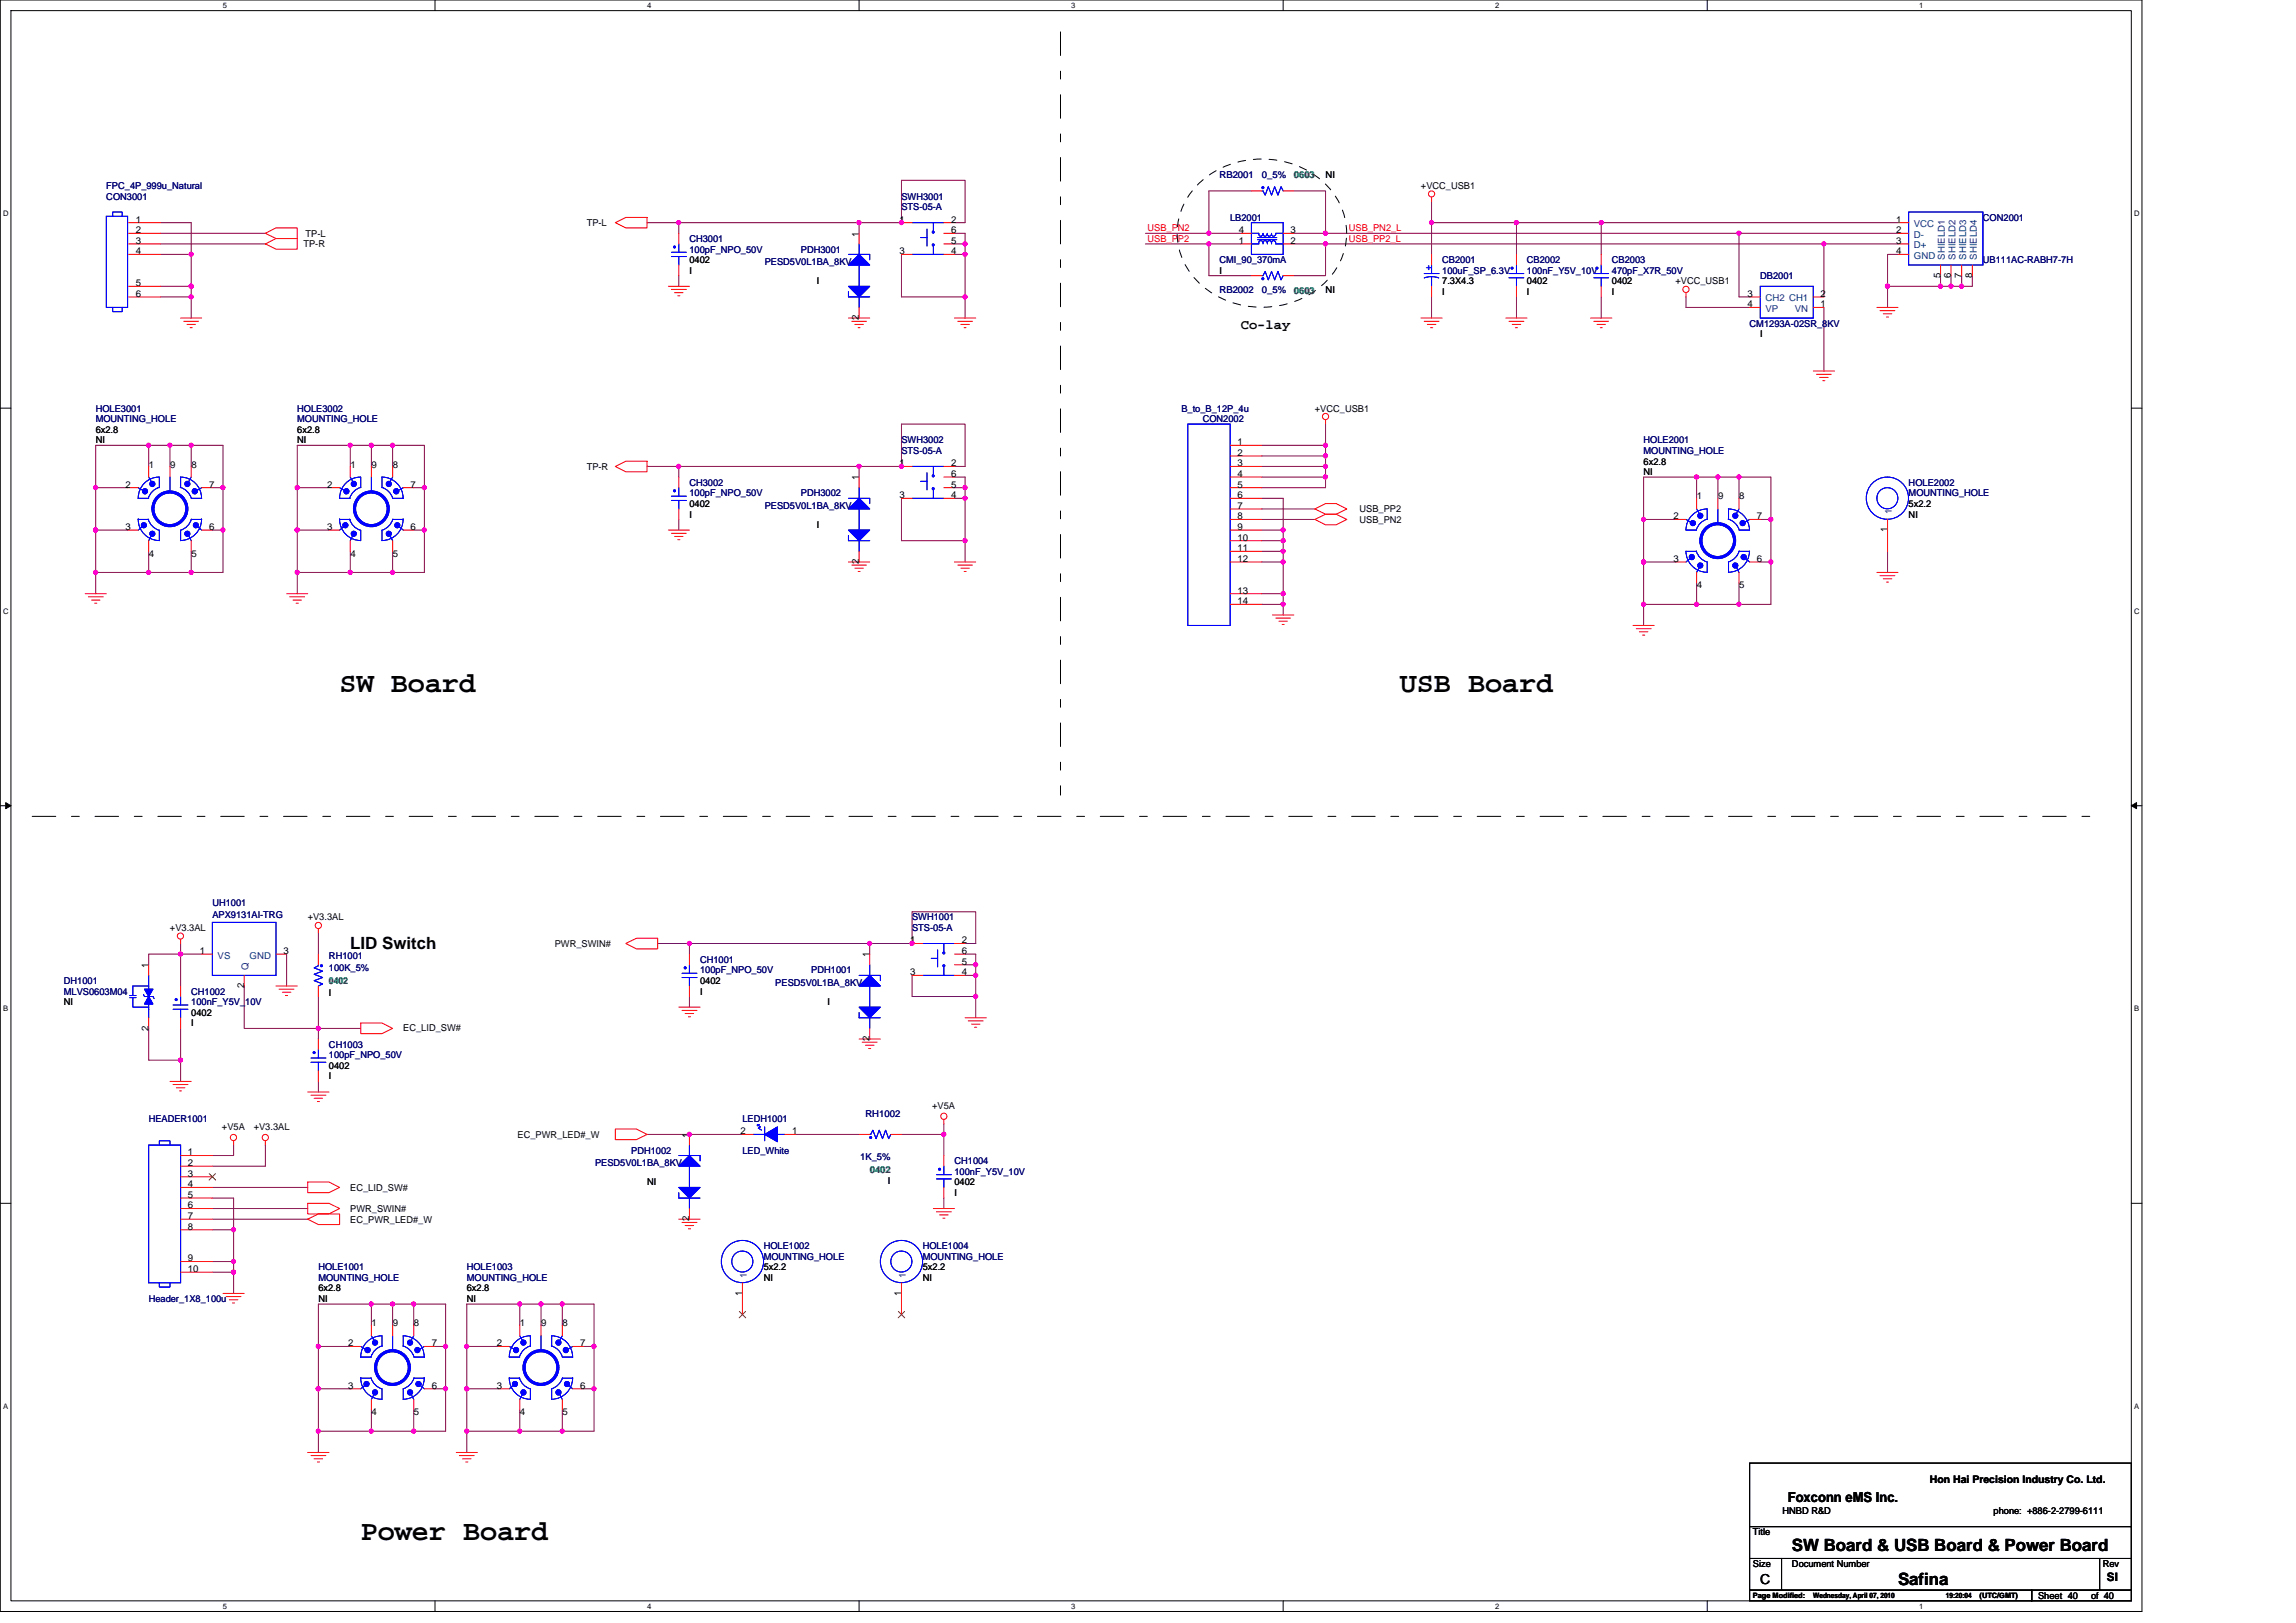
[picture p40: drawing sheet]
<svg xmlns="http://www.w3.org/2000/svg" width="297mm" height="210mm" viewBox="0 0 297 210" stroke-linecap="round" stroke-linejoin="round" font-family="sans-serif">
<defs><g id="words">
<g font-size="3.7">
<text x="43.9" y="89.5">SW Board</text>
<text x="181.1" y="89.5">USB Board</text>
<text x="46.7" y="199.2">Power Board</text>
</g>
<g font-size="2.2">
<text x="45.3" y="122.7">LID Switch</text>
<text x="231.8" y="200.6">SW Board &amp; USB Board &amp; Power Board</text>
<text x="245.6" y="205">Safina</text>
</g>
<g font-size="1.8">
<text x="160.5" y="42.6">Co-lay</text>
<text x="231.3" y="194.4">Foxconn eMS Inc.</text>
<text x="227.7" y="205">C</text>
</g>
<text font-size="1.5" x="272.6" y="204.5">SI</text>
<text font-size="1.4" x="249.7" y="191.9">Hon Hai Precision Industry Co. Ltd.</text>
<g font-size="1.2" fill="#000080">
<text x="157.8" y="23.1">RB2001</text>
<text x="163.3" y="23.1">0_5%</text>
<text x="13.8" y="25.8">CON3001</text>
<text x="13.8" y="24.4">FPC_4P_999u_Natural</text>
<text x="116.6" y="25.8">SWH3001</text>
<text x="116.6" y="27.2">STS-05-A</text>
<text x="159.1" y="28.6">LB2001</text>
<text x="256.5" y="28.6">CON2001</text>
<text x="89.2" y="31.3">CH3001</text>
<text x="89.2" y="32.7">100pF_NPO_50V</text>
<text x="98.9" y="34.3">PESD5V0L1BA_8KV</text>
<text x="103.6" y="32.7">PDH3001</text>
<text x="157.8" y="34">CMI_90_370mA</text>
<text x="186.6" y="34">CB2001</text>
<text x="186.6" y="35.4">100uF_SP_6.3V</text>
<text x="197.5" y="34">CB2002</text>
<text x="197.5" y="35.4">100nF_Y5V_10V</text>
<text x="208.5" y="34">CB2003</text>
<text x="208.5" y="35.4">470pF_X7R_50V</text>
<text x="256.5" y="34">UB111AC-RABH7-7H</text>
<text x="157.8" y="37.9">RB2002</text>
<text x="163.3" y="37.9">0_5%</text>
<text x="227.7" y="36.1">DB2001</text>
<text x="226.4" y="42.3">CM1293A-02SR_8KV</text>
<text x="12.4" y="53.3">HOLE3001</text>
<text x="38.5" y="53.3">HOLE3002</text>
<text x="152.8" y="53.3">B_to_B_12P_4u</text>
<text x="12.4" y="54.6">MOUNTING_HOLE</text>
<text x="38.5" y="54.6">MOUNTING_HOLE</text>
<text x="116.6" y="57.4">SWH3002</text>
<text x="116.6" y="58.7">STS-05-A</text>
<text x="155.6" y="54.6">CON2002</text>
<text x="212.6" y="57.4">HOLE2001</text>
<text x="212.6" y="58.7">MOUNTING_HOLE</text>
<text x="89.2" y="62.8">CH3002</text>
<text x="89.2" y="64.2">100pF_NPO_50V</text>
<text x="98.9" y="65.9">PESD5V0L1BA_8KV</text>
<text x="103.6" y="64.2">PDH3002</text>
<text x="246.9" y="62.8">HOLE2002</text>
<text x="246.9" y="64.2">MOUNTING_HOLE</text>
<text x="27.5" y="117.2">UH1001</text>
<text x="27.5" y="118.8">APX9131AI-TRG</text>
<text x="118" y="119.1">SWH1001</text>
<text x="42.6" y="124">RH1001</text>
<text x="42.6" y="125.7">100K_5%</text>
<text x="90.6" y="124.6">CH1001</text>
<text x="90.6" y="125.9">100pF_NPO_50V</text>
<text x="105" y="125.9">PDH1001</text>
<text x="118" y="120.5">STS-05-A</text>
<text x="8.3" y="127.3">DH1001</text>
<text x="8.3" y="128.7">MLVS0603M04</text>
<text x="24.7" y="128.7">CH1002</text>
<text x="24.7" y="130">100nF_Y5V_10V</text>
<text x="100.3" y="127.6">PESD5V0L1BA_8KV</text>
<text x="42.6" y="135.6">CH1003</text>
<text x="42.6" y="136.9">100pF_NPO_50V</text>
<text x="19.2" y="145.1">HEADER1001</text>
<text x="81.7" y="149.3">PDH1002</text>
<text x="96.1" y="145.1">LEDH1001</text>
<text x="96.1" y="149.3">LED_White</text>
<text x="112" y="144.5">RH1002</text>
<text x="77" y="150.9">PESD5V0L1BA_8KV</text>
<text x="111.3" y="150.1">1K_5%</text>
<text x="123.5" y="150.6">CH1004</text>
<text x="123.5" y="152">100nF_Y5V_10V</text>
<text x="98.8" y="161.6">HOLE1002</text>
<text x="119.4" y="161.6">HOLE1004</text>
<text x="41.2" y="164.3">HOLE1001</text>
<text x="41.2" y="165.7">MOUNTING_HOLE</text>
<text x="60.4" y="164.3">HOLE1003</text>
<text x="60.4" y="165.7">MOUNTING_HOLE</text>
<text x="98.8" y="163">MOUNTING_HOLE</text>
<text x="119.4" y="163">MOUNTING_HOLE</text>
<text x="19.2" y="168.5">Header_1X8_100u</text>
</g>
<g font-size="1.2" fill="#008040">
<text x="167.4" y="23.1">0603</text>
<text x="167.4" y="38">0603</text>
<text x="42.6" y="127.3">0402</text>
<text x="112.5" y="151.7">0402</text>
</g>
<g font-size="1.2">
<text x="171.5" y="23.1">NI</text>
<text x="17.6" y="28.8">1</text>
<text x="75.9" y="29.3">TP-L</text>
<text x="116.4" y="28.8">1</text>
<text x="123.1" y="28.8">2</text>
<text x="183.8" y="24.4">+VCC_USB1</text>
<text x="245.3" y="28.8">1</text>
<text x="17.6" y="30.2">2</text>
<text x="17.6" y="31.5">3</text>
<text x="17.6" y="32.9">4</text>
<text x="39.3" y="32">TP-R</text>
<text x="39.5" y="30.6">TP-L</text>
<text x="89.2" y="34">0402</text>
<text x="89.2" y="35.4">I</text>
<text x="111.1" y="30.6" transform="rotate(-90 111.1 30.6)">1</text>
<text x="116.4" y="32.9">3</text>
<text x="123.1" y="32.9">4</text>
<text x="123.1" y="31.5">5</text>
<text x="123.1" y="30.2">6</text>
<text x="157.8" y="35.4">I</text>
<text x="160.3" y="31.5">1</text>
<text x="160.3" y="30.2">4</text>
<text x="167" y="30.2">3</text>
<text x="167" y="31.5">2</text>
<text x="245.3" y="30.2">2</text>
<text x="245.3" y="31.5">3</text>
<text x="245.3" y="32.9">4</text>
<text x="251" y="35.9" transform="rotate(-90 251 35.9)">5</text>
<text x="252.4" y="35.9" transform="rotate(-90 252.4 35.9)">6</text>
<text x="253.8" y="35.9" transform="rotate(-90 253.8 35.9)">7</text>
<text x="255.1" y="35.9" transform="rotate(-90 255.1 35.9)">8</text>
<text x="17.6" y="37">5</text>
<text x="17.6" y="38.4">6</text>
<text x="105.7" y="36.8">I</text>
<text x="111.1" y="41.4" transform="rotate(-90 111.1 41.4)">2</text>
<text x="171.5" y="37.9">NI</text>
<text x="186.6" y="36.8">7.3X4.3</text>
<text x="186.6" y="38.2">I</text>
<text x="197.5" y="36.8">0402</text>
<text x="197.5" y="38.2">I</text>
<text x="208.5" y="36.8">0402</text>
<text x="208.5" y="38.2">I</text>
<text x="216.8" y="36.8">+VCC_USB1</text>
<text x="226.1" y="38.4">3</text>
<text x="226.1" y="39.8">4</text>
<text x="235.5" y="39.8">1</text>
<text x="235.5" y="38.4">2</text>
<text x="227.7" y="43.6">I</text>
<text x="170.1" y="53.3">+VCC_USB1</text>
<text x="12.4" y="56">6x2.8</text>
<text x="12.4" y="57.4">NI</text>
<text x="38.5" y="56">6x2.8</text>
<text x="38.5" y="57.4">NI</text>
<text x="160.1" y="57.6">1</text>
<text x="160.1" y="59">2</text>
<text x="16.3" y="63.1">2</text>
<text x="19.3" y="60.5">1</text>
<text x="22" y="60.5">9</text>
<text x="24.8" y="60.5">8</text>
<text x="27" y="63.1">7</text>
<text x="42.3" y="63.1">2</text>
<text x="45.3" y="60.5">1</text>
<text x="48.1" y="60.5">9</text>
<text x="50.8" y="60.5">8</text>
<text x="53.1" y="63.1">7</text>
<text x="75.9" y="60.8">TP-R</text>
<text x="89.2" y="65.6">0402</text>
<text x="111.1" y="62.1" transform="rotate(-90 111.1 62.1)">1</text>
<text x="116.4" y="60.3">1</text>
<text x="116.4" y="64.5">3</text>
<text x="123.1" y="60.3">2</text>
<text x="123.1" y="64.5">4</text>
<text x="123.1" y="63.1">5</text>
<text x="123.1" y="61.7">6</text>
<text x="160.1" y="60.3">3</text>
<text x="160.1" y="61.7">4</text>
<text x="160.1" y="63.1">5</text>
<text x="160.1" y="64.5">6</text>
<text x="160.1" y="65.8">7</text>
<text x="212.6" y="60.1">6x2.8</text>
<text x="212.6" y="61.5">NI</text>
<text x="219.5" y="64.6">1</text>
<text x="222.3" y="64.6">9</text>
<text x="225" y="64.6">8</text>
<text x="246.9" y="65.6">5x2.2</text>
<text x="16.3" y="68.6">3</text>
<text x="27" y="68.6">6</text>
<text x="42.3" y="68.6">3</text>
<text x="53.1" y="68.6">6</text>
<text x="89.2" y="67">I</text>
<text x="105.7" y="68.3">I</text>
<text x="160.1" y="67.2">8</text>
<text x="160.1" y="68.6">9</text>
<text x="160.1" y="69.9">10</text>
<text x="160.1" y="71.3">11</text>
<text x="175.9" y="67.6">USB_PN2</text>
<text x="175.9" y="66.3">USB_PP2</text>
<text x="216.5" y="67.2">2</text>
<text x="227.3" y="67.2">7</text>
<text x="244.2" y="68.9" transform="rotate(-90 244.2 68.9)">1</text>
<text x="246.9" y="67">NI</text>
<text x="19.3" y="72">4</text>
<text x="24.8" y="72">5</text>
<text x="45.3" y="72">4</text>
<text x="50.8" y="72">5</text>
<text x="111.1" y="73" transform="rotate(-90 111.1 73)">2</text>
<text x="160.1" y="72.7">12</text>
<text x="160.1" y="76.8">13</text>
<text x="216.5" y="72.7">3</text>
<text x="219.5" y="76.1">4</text>
<text x="225" y="76.1">5</text>
<text x="227.3" y="72.7">6</text>
<text x="160.1" y="78.2">14</text>
<text x="39.8" y="119.1">+V3.3AL</text>
<text x="19.2" y="125.2" transform="rotate(-90 19.2 125.2)">1</text>
<text x="22" y="120.5">+V3.3AL</text>
<text x="25.8" y="123.4">1</text>
<text x="36.7" y="123.4">3</text>
<text x="71.8" y="122.5">PWR_SWIN#</text>
<text x="112.5" y="123.9" transform="rotate(-90 112.5 123.9)">1</text>
<text x="117.7" y="122">1</text>
<text x="124.4" y="122">2</text>
<text x="124.4" y="124.8">5</text>
<text x="124.4" y="123.4">6</text>
<text x="8.3" y="130">NI</text>
<text x="24.7" y="131.4">0402</text>
<text x="31.6" y="127.8" transform="rotate(-90 31.6 127.8)">2</text>
<text x="42.6" y="128.8">I</text>
<text x="90.6" y="127.3">0402</text>
<text x="90.6" y="128.7">I</text>
<text x="107" y="130">I</text>
<text x="117.7" y="126.2">3</text>
<text x="124.4" y="126.2">4</text>
<text x="19.2" y="133.3" transform="rotate(-90 19.2 133.3)">2</text>
<text x="24.7" y="132.8">I</text>
<text x="52.2" y="133.3">EC_LID_SW#</text>
<text x="112.5" y="134.7" transform="rotate(-90 112.5 134.7)">2</text>
<text x="42.6" y="138.3">0402</text>
<text x="42.6" y="139.7">I</text>
<text x="120.6" y="143.5">+V5A</text>
<text x="24.3" y="149.5">1</text>
<text x="28.7" y="146.2">+V5A</text>
<text x="32.8" y="146.2">+V3.3AL</text>
<text x="67" y="147.2">EC_PWR_LED#_W</text>
<text x="89.2" y="147.2" transform="rotate(-90 89.2 147.2)">1</text>
<text x="95.8" y="146.7">2</text>
<text x="102.5" y="146.7">1</text>
<text x="24.3" y="150.9">2</text>
<text x="24.3" y="152.2">3</text>
<text x="24.3" y="153.6">4</text>
<text x="24.3" y="155">5</text>
<text x="45.3" y="154.1">EC_LID_SW#</text>
<text x="83.7" y="153.4">NI</text>
<text x="114.8" y="153.2">I</text>
<text x="123.5" y="153.4">0402</text>
<text x="123.5" y="154.7">I</text>
<text x="24.3" y="156.3">6</text>
<text x="24.3" y="157.7">7</text>
<text x="24.3" y="159.1">8</text>
<text x="45.3" y="156.8">PWR_SWIN#</text>
<text x="45.3" y="158.2">EC_PWR_LED#_W</text>
<text x="89.2" y="158" transform="rotate(-90 89.2 158)">2</text>
<text x="24.3" y="163.2">9</text>
<text x="24.3" y="164.6">10</text>
<text x="41.2" y="167.1">6x2.8</text>
<text x="60.4" y="167.1">6x2.8</text>
<text x="96" y="167.6" transform="rotate(-90 96 167.6)">1</text>
<text x="98.8" y="165.7">NI</text>
<text x="98.8" y="164.3">5x2.2</text>
<text x="116.6" y="167.6" transform="rotate(-90 116.6 167.6)">1</text>
<text x="119.4" y="165.7">NI</text>
<text x="119.4" y="164.3">5x2.2</text>
<text x="41.2" y="168.5">NI</text>
<text x="48.1" y="171.6">1</text>
<text x="50.8" y="171.6">9</text>
<text x="53.5" y="171.6">8</text>
<text x="60.4" y="168.5">NI</text>
<text x="67.3" y="171.6">1</text>
<text x="70" y="171.6">9</text>
<text x="72.8" y="171.6">8</text>
<text x="45" y="174.2">2</text>
<text x="45" y="179.7">3</text>
<text x="55.9" y="179.7">6</text>
<text x="55.9" y="174.2">7</text>
<text x="64.3" y="174.2">2</text>
<text x="64.3" y="179.7">3</text>
<text x="75.1" y="179.7">6</text>
<text x="75.1" y="174.2">7</text>
<text x="48.1" y="183.1">4</text>
<text x="53.5" y="183.1">5</text>
<text x="67.3" y="183.1">4</text>
<text x="72.8" y="183.1">5</text>
<text x="230.6" y="195.9">HNBD R&amp;D</text>
<text x="257.9" y="195.9">phone: +886-2-2799-6111</text>
<text x="226.8" y="198.6">Title</text>
<text x="226.8" y="202.8">Size</text>
<text x="231.8" y="202.8">Document Number</text>
<text x="272" y="202.8">Rev</text>
<text x="263.7" y="206.9">Sheet 40</text>
<text x="270.5" y="206.9">of 40</text>
</g>
<g font-size="1.2" fill="#f00">
<text x="148.5" y="29.9">USB_PN2</text>
<text x="174.5" y="29.9">USB_PN2_L</text>
<text x="148.5" y="31.3">USB_PP2</text>
<text x="174.5" y="31.3">USB_PP2_L</text>
</g>
<g font-size="1.2" fill="#004080">
<text x="247.6" y="29.4">VCC</text>
<text x="247.6" y="30.8">D-</text>
<text x="247.6" y="32.1">D+</text>
<text x="247.6" y="33.5">GND</text>
<text x="251.6" y="33.6" transform="rotate(-90 251.6 33.6)">SHIELD1</text>
<text x="253" y="33.6" transform="rotate(-90 253 33.6)">SHIELD2</text>
<text x="254.4" y="33.6" transform="rotate(-90 254.4 33.6)">SHIELD3</text>
<text x="255.7" y="33.6" transform="rotate(-90 255.7 33.6)">SHIELD4</text>
<text x="228.4" y="39">CH2 CH1</text>
<text x="228.4" y="40.3">VP</text>
<text x="232.2" y="40.3">VN</text>
<text x="244.8" y="66.5" transform="rotate(-90 244.8 66.5)">1</text>
<text x="28.1" y="124">VS</text>
<text x="32.2" y="125.5" transform="rotate(-90 32.2 125.5)">Q</text>
<text x="32.3" y="124">GND</text>
<text x="96.6" y="165.3" transform="rotate(-90 96.6 165.3)">1</text>
<text x="117.2" y="165.3" transform="rotate(-90 117.2 165.3)">1</text>
</g>
<text font-size="1.2" fill="#00f" x="184.5" y="34.3" transform="rotate(90 184.5 34.3)">+</text>
<g font-size="1">
<text x="28.8" y="1">5</text>
<text x="83.7" y="1">4</text>
<text x="138.6" y="1">3</text>
<text x="193.4" y="1">2</text>
<text x="248.3" y="1">1</text>
<text x=".4" y="28">D</text>
<text x="276.1" y="28">D</text>
<text x=".4" y="79.4">C</text>
<text x="276.1" y="79.4">C</text>
<text x=".4" y="130.9">B</text>
<text x="276.1" y="130.9">B</text>
<text x=".4" y="182.3">A</text>
<text x="276.1" y="182.3">A</text>
<text x="28.8" y="208.2">5</text>
<text x="83.7" y="208.2">4</text>
<text x="138.6" y="208.2">3</text>
<text x="193.4" y="208.2">2</text>
<text x="226.8" y="206.8">Page Modified:</text>
<text x="234.6" y="206.8">Wednesday, April 07, 2010</text>
<text x="248.3" y="208.2">1</text>
<text x="251.7" y="206.8">19:20:04</text>
<text x="256.1" y="206.8">(UTC/GMT)</text>
</g>
</g></defs>
<path d="M0 0h277.1v208.5h-277.1zM1.4 1.4h274.3v205.7h-274.3z" fill="none" stroke="#000" stroke-width=".13"/>
<g fill="#fff">
<path d="M28.8 .1h.6v1.1h-.6z"/>
<path d="M28.8 207.3h.6v1.1h-.6z"/>
</g>
<path d="M56.3 0v1.4M56.3 207.1v1.4" fill="none" stroke="#000" stroke-width=".13"/>
<g fill="#fff">
<path d="M83.7 .1h.6v1.1h-.6z"/>
<path d="M83.7 207.3h.6v1.1h-.6z"/>
</g>
<path d="M111.1 0v1.4M111.1 207.1v1.4" fill="none" stroke="#000" stroke-width=".13"/>
<g fill="#fff">
<path d="M138.6 .1h.5v1.1h-.5z"/>
<path d="M138.6 207.3h.5v1.1h-.5z"/>
</g>
<path d="M166 0v1.4M166 207.1v1.4" fill="none" stroke="#000" stroke-width=".13"/>
<g fill="#fff">
<path d="M193.4 .1h.6v1.1h-.6z"/>
<path d="M193.4 207.3h.6v1.1h-.6z"/>
</g>
<path d="M220.9 0v1.4M220.9 207.1v1.4" fill="none" stroke="#000" stroke-width=".13"/>
<g fill="#fff">
<path d="M248.3 .1h.6v1.1h-.6z"/>
<path d="M248.3 207.3h.6v1.1h-.6z"/>
<path d="M.4 27.1h.7v1.1h-.7z"/>
<path d="M276.1 27.1h.7v1.1h-.7z"/>
<path d="M.4 78.5h.7v1.1h-.7z"/>
<path d="M276.1 78.5h.7v1.1h-.7z"/>
</g>
<path d="M0 52.8h1.4M275.7 52.8h1.4" fill="none" stroke="#000" stroke-width=".13"/>
<g fill="#fff">
<path d="M.4 130h.7v1.1h-.7z"/>
<path d="M276.1 130h.7v1.1h-.7z"/>
</g>
<path d="M0 104.2h1.4M275.7 104.2h1.4" fill="none" stroke="#000" stroke-width=".13"/>
<path d="M.7 103.8l.7 .4-.7 .4zM275.7 104.2l.7-.4v.8z" fill="#000" stroke="#000" stroke-width=".13"/>
<g fill="#fff">
<path d="M.4 181.4h.7v1.1h-.7z"/>
<path d="M276.1 181.4h.7v1.1h-.7z"/>
</g>
<path d="M0 155.7h1.4M275.7 155.7h1.4M226.4 189.3h49.3v8.2h-49.3zM226.4 197.5h49.3v4.1h-49.3zM226.4 201.6h4.1v4.1h-4.1zM226.4 205.7h36.4v1.4h-36.4zM230.5 201.6h41.1v4.1h-41.1zM262.8 205.7h12.9v1.4h-12.9zM271.6 201.6h4.1v4.1h-4.1z" fill="none" stroke="#000" stroke-width=".13"/>
<g fill="none" stroke="#800040" stroke-width=".13">
<path d="M20.8 28.8h3.9v4.1M20.8 32.9h3.9M20.8 37h3.9M20.8 30.2h13.5M20.8 31.6h13.5M20.8 38.4h3.9M24.7 37v1.4M24.7 32.9v4.1M24.7 38.4v2.7M83.7 28.8h4.1M87.8 28.8h23.3M87.8 35.7v1.3"/>
<path d="M87.8 28.8v1.4M111.1 28.8v1.4M111.1 28.8h5.5v-5.5h8.3v5.5h-1.4M116.6 32.9v5.5h8.3M123.5 30.2h1.4v1.4M123.5 32.9h1.4M123.5 31.6h1.4M124.9 31.6v1.3M124.9 38.4v2.7M124.9 32.9v5.5M148.2 30.2h8.2M148.2 31.6h8.2"/>
<path d="M156.4 30.2h4.1M156.4 31.6v4.1h5.5M156.4 31.6h4.1M161.9 24.7h-5.5v5.5M167.4 24.7h4.1v5.5M167.4 30.2h4.1M167.4 31.6h4.1M171.5 30.2h53.5M171.5 31.6h64.5M171.5 31.6v4.1h-4.1M185.2 38.4v2.7M185.2 28.8v4.1"/>
<path d="M185.2 26.1v2.7M185.2 28.8h11M196.2 38.4v2.7M196.2 28.8v4.1M196.2 28.8h11M207.2 28.8v4.1M207.2 28.8h38.4M207.2 38.4v2.7M218.1 38.4v1.4h8.3M225 30.2v8.2h1.4M225 30.2h20.6M236 31.6v6.8"/>
<path d="M236 31.6h9.6M236 39.8v8.2M244.2 37h6.9M244.2 37v2.8M245.6 32.9h-1.4v4.1M251.1 35.7v1.3h1.3M252.4 37h1.4M252.4 35.7v1.3M253.8 35.7v1.3M255.2 35.7v1.3h-1.4M19.2 57.6h2.8M19.2 57.6h-6.8v5.5"/>
<path d="M19.2 57.6v2.7M22 57.6h2.7M22 57.6v2.7M24.7 57.6v2.7M24.7 57.6h4.1v5.5M45.3 57.6v2.7M45.3 57.6h-6.8v5.5M45.3 57.6h2.7M48 57.6v2.7M48 57.6h2.8M50.8 57.6h4.1v5.5M50.8 57.6v2.7"/>
<path d="M163.3 59h8.2M163.3 57.6h8.2M171.5 57.6v1.4M171.5 54.9v2.7M171.5 59v1.3M12.4 63.1v5.5M12.4 63.1h4.1M12.4 74.1v2.7M12.4 68.6h4.1M12.4 68.6v5.5M12.4 74.1h6.8M19.2 71.3v2.8"/>
<path d="M19.2 74.1h5.5M24.7 71.3v2.8M27.5 68.6h1.3M27.5 63.1h1.3M28.8 68.6v5.5h-4.1M28.8 63.1v5.5M38.5 74.1h6.8M38.5 63.1h4.1M38.5 68.6h4.1M38.5 68.6v5.5M38.5 63.1v5.5M38.5 74.1v2.7"/>
<path d="M45.3 74.1h5.5M45.3 71.3v2.8M50.8 71.3v2.8M53.5 68.6h1.4M53.5 63.1h1.4M54.9 68.6v5.5h-4.1M54.9 63.1v5.5M83.7 60.3h4.1M87.8 60.3h23.3M87.8 67.2v1.4M87.8 60.3v1.4M111.1 60.3v1.4"/>
<path d="M111.1 60.3h5.5v-5.4h8.3v5.4h-1.4M116.6 64.5v5.5h8.3M123.5 61.7h1.4v1.4M123.5 64.5h1.4M123.5 63.1h1.4M124.9 70v2.7M124.9 64.5v5.5M124.9 63.1v1.4M163.3 71.3h2.7M163.3 70h2.7M163.3 68.6h2.7M163.3 60.3h8.2"/>
<path d="M163.3 61.7h8.2M163.3 67.2h6.8M163.3 65.8h6.8M163.3 64.5h2.7v4.1M163.3 72.7h2.7M163.3 76.8h2.7M163.3 78.2h2.7M166 70v1.3M166 71.3v1.4M166 68.6v1.4M166 76.8v1.4M166 78.2v1.4"/>
<path d="M166 72.7v4.1M171.5 61.7v1.4h-8.2M171.5 60.3v1.4M212.6 67.2v5.5M212.6 67.2h4.2M212.6 72.7v5.5M212.6 78.2v2.7M212.6 72.7h4.2M212.6 78.2h6.9M219.5 61.7h2.7M219.5 61.7h-6.9v5.5M219.5 75.4v2.8"/>
<path d="M219.5 78.2h5.5M219.5 61.7v2.8M222.2 61.7h2.8M222.2 61.7v2.8M225 61.7v2.8M225 75.4v2.8M225 61.7h4.1v5.5M227.7 72.7h1.4M227.7 67.2h1.4M229.1 72.7v5.5h-4.1M229.1 67.2v5.5M244.2 71.3v2.8"/>
<path d="M19.2 133.1v4.1h4.2M19.2 124.8v-1.4h4.2v4.2M23.4 122.1v1.3h2.7M23.4 137.2v2.7M23.4 133.1v4.1M31.6 127.6v5.5h9.6v1.3M37.1 123.4v4.2M41.2 139.9v1.4M41.2 128.9v4.2h5.5M41.2 120.7v2.7M85.1 122.1h4.1M89.2 122.1h23.3"/>
<path d="M89.2 128.9v1.4M89.2 122.1v1.3M112.5 122.1v1.3M112.5 122.1h5.5v-4.1h8.2v4.1h-1.3M118 126.2v2.7h8.2M124.9 123.4h1.3v1.4M124.9 126.2h1.3M124.9 124.8h1.3M126.2 128.9v2.8M126.2 126.2v2.7M126.2 124.8v1.4M27.5 159.1h2.7"/>
<path d="M27.5 153.6h12.3M27.5 156.4h12.3M27.5 157.7h12.3M27.5 155h2.7v4.1M30.2 159.1v4.1M30.2 148.1v1.4h-2.7M34.3 148.1v2.8h-6.8M83.7 146.8h12.4M102.9 146.8h8.2M116.6 146.8h5.5M122.1 155v1.4M122.1 145.4v1.4"/>
<path d="M122.1 146.8v2.7M27.5 163.2h2.7M27.5 164.6h2.7M30.2 163.2v1.4M30.2 164.6v2.7M41.2 179.7v5.5M41.2 174.2h4.1M41.2 179.7h4.1M41.2 174.2v5.5M48 168.7h-6.8v5.5M48 168.7v2.7M48 168.7h2.8"/>
<path d="M50.8 168.7v2.7M50.8 168.7h2.7M53.5 168.7h4.2v5.5M53.5 168.7v2.8M56.3 179.7h1.4M56.3 174.2h1.4M57.7 179.7v5.5h-4.2M57.7 174.2v5.5M60.4 179.7v5.5M60.4 174.2h4.1M60.4 179.7h4.1M60.4 174.2v5.5"/>
<path d="M67.2 168.7h-6.8v5.5M67.2 168.7v2.7M67.2 168.7h2.8M70 168.7v2.7M70 168.7h2.7M72.7 168.7h4.2v5.5M72.7 168.7v2.8M75.5 179.7h1.4M75.5 174.2h1.4M76.9 174.2v5.5M76.9 179.7v5.5h-4.2M41.2 185.2h6.8"/>
<path d="M41.2 185.2v2.7M48 182.4v2.8M48 185.2h5.5M53.5 182.4v2.8M60.4 185.2h6.8M60.4 185.2v2.7M67.2 182.4v2.8M67.2 185.2h5.5M72.7 182.4v2.8"/>
</g>
<g fill="#f0f" stroke="#f0f" stroke-width=".13">
<circle cx="124.8" cy="31.5" r=".27"/>
<circle cx="24.7" cy="32.9" r=".27"/>
<circle cx="24.7" cy="38.4" r=".27"/>
<circle cx="24.7" cy="37" r=".27"/>
<circle cx="171.5" cy="61.7" r=".27"/>
<circle cx="171.5" cy="60.3" r=".27"/>
<circle cx="171.5" cy="59" r=".27"/>
<circle cx="166" cy="69.9" r=".27"/>
<circle cx="166" cy="71.3" r=".27"/>
<circle cx="196.2" cy="28.8" r=".27"/>
<circle cx="185.2" cy="28.8" r=".27"/>
<circle cx="253.8" cy="37" r=".27"/>
<circle cx="171.5" cy="30.2" r=".27"/>
<circle cx="225" cy="30.2" r=".27"/>
<circle cx="207.1" cy="28.8" r=".27"/>
<circle cx="156.4" cy="31.5" r=".27"/>
<circle cx="235.9" cy="31.5" r=".27"/>
<circle cx="171.5" cy="31.5" r=".27"/>
<circle cx="251" cy="37" r=".27"/>
<circle cx="252.4" cy="37" r=".27"/>
<circle cx="244.2" cy="37" r=".27"/>
<circle cx="171.5" cy="57.6" r=".27"/>
<circle cx="166" cy="68.6" r=".27"/>
<circle cx="166" cy="76.8" r=".27"/>
<circle cx="156.4" cy="30.2" r=".27"/>
<circle cx="212.6" cy="72.7" r=".27"/>
<circle cx="225" cy="78.2" r=".27"/>
<circle cx="212.6" cy="67.2" r=".27"/>
<circle cx="229.1" cy="67.2" r=".27"/>
<circle cx="229.1" cy="72.7" r=".27"/>
<circle cx="212.6" cy="78.2" r=".27"/>
<circle cx="219.5" cy="78.2" r=".27"/>
<circle cx="225" cy="61.7" r=".27"/>
<circle cx="219.5" cy="61.7" r=".27"/>
<circle cx="222.2" cy="61.7" r=".27"/>
<circle cx="166" cy="78.2" r=".27"/>
<circle cx="166" cy="72.7" r=".27"/>
<circle cx="124.8" cy="38.4" r=".27"/>
<circle cx="87.8" cy="28.8" r=".27"/>
<circle cx="116.6" cy="28.8" r=".27"/>
<circle cx="111.1" cy="28.8" r=".27"/>
<circle cx="124.8" cy="32.9" r=".27"/>
<circle cx="124.8" cy="69.9" r=".27"/>
<circle cx="87.8" cy="60.3" r=".27"/>
<circle cx="116.6" cy="60.3" r=".27"/>
<circle cx="111.1" cy="60.3" r=".27"/>
<circle cx="124.8" cy="64.5" r=".27"/>
<circle cx="23.4" cy="137.1" r=".27"/>
<circle cx="23.4" cy="123.4" r=".27"/>
<circle cx="41.2" cy="133" r=".27"/>
<circle cx="30.2" cy="164.6" r=".27"/>
<circle cx="126.2" cy="128.9" r=".27"/>
<circle cx="89.2" cy="146.8" r=".27"/>
<circle cx="89.2" cy="122.1" r=".27"/>
<circle cx="118" cy="122.1" r=".27"/>
<circle cx="112.5" cy="122.1" r=".27"/>
<circle cx="126.2" cy="126.2" r=".27"/>
<circle cx="30.2" cy="163.2" r=".27"/>
<circle cx="30.2" cy="159.1" r=".27"/>
<circle cx="126.2" cy="124.8" r=".27"/>
<circle cx="41.2" cy="179.7" r=".27"/>
<circle cx="48" cy="168.7" r=".27"/>
<circle cx="53.5" cy="185.2" r=".27"/>
<circle cx="41.2" cy="174.2" r=".27"/>
<circle cx="57.6" cy="174.2" r=".27"/>
<circle cx="57.6" cy="179.7" r=".27"/>
<circle cx="53.5" cy="168.7" r=".27"/>
<circle cx="50.8" cy="168.7" r=".27"/>
<circle cx="41.2" cy="185.2" r=".27"/>
<circle cx="48" cy="185.2" r=".27"/>
<circle cx="60.4" cy="179.7" r=".27"/>
<circle cx="72.7" cy="185.2" r=".27"/>
<circle cx="60.4" cy="174.2" r=".27"/>
<circle cx="76.8" cy="174.2" r=".27"/>
<circle cx="76.8" cy="179.7" r=".27"/>
<circle cx="60.4" cy="185.2" r=".27"/>
<circle cx="67.2" cy="185.2" r=".27"/>
<circle cx="72.7" cy="168.7" r=".27"/>
<circle cx="67.2" cy="168.7" r=".27"/>
<circle cx="70" cy="168.7" r=".27"/>
<circle cx="122.1" cy="146.8" r=".27"/>
<circle cx="12.4" cy="68.6" r=".27"/>
<circle cx="24.7" cy="74" r=".27"/>
<circle cx="12.4" cy="63.1" r=".27"/>
<circle cx="28.8" cy="63.1" r=".27"/>
<circle cx="28.8" cy="68.6" r=".27"/>
<circle cx="12.4" cy="74" r=".27"/>
<circle cx="19.2" cy="74" r=".27"/>
<circle cx="24.7" cy="57.6" r=".27"/>
<circle cx="19.2" cy="57.6" r=".27"/>
<circle cx="22" cy="57.6" r=".27"/>
<circle cx="38.4" cy="68.6" r=".27"/>
<circle cx="50.8" cy="74" r=".27"/>
<circle cx="38.4" cy="63.1" r=".27"/>
<circle cx="54.9" cy="63.1" r=".27"/>
<circle cx="54.9" cy="68.6" r=".27"/>
<circle cx="38.4" cy="74" r=".27"/>
<circle cx="45.3" cy="74" r=".27"/>
<circle cx="50.8" cy="57.6" r=".27"/>
<circle cx="45.3" cy="57.6" r=".27"/>
<circle cx="48" cy="57.6" r=".27"/>
<circle cx="124.8" cy="63.1" r=".27"/>
</g>
<g fill="none" stroke="#f00" stroke-width=".13">
<path d="M16.6 38.4h4.2M16.6 28.8h4.2M16.6 30.2h4.2M16.6 31.6h4.2M16.6 32.9h4.2M16.6 37h4.2M34.3 31.6l1.4-.7h2.8v1.3h-2.8zM34.3 30.2l1.4-.7h2.8v1.4h-2.8zM79.6 28.8l1.4-.7h2.7v1.4h-2.7zM86.5 37h2.7M86.9 37.4h1.9M87.3 37.9h1.1"/>
<path d="M87.7 38.3h.3M87.8 30.2v1.4M87.8 34.3v1.4M111.1 30.2v1.4M111.1 39.8v1.3M116.6 28.8h1.4M116.6 32.9h1.4M122.1 28.8h1.4M122.1 30.2h1.4M122.1 31.6h1.4M122.1 32.9h1.4M160.5 30.2h1.4"/>
<path d="M160.5 31.6h1.4M161.9 35.7h1.4M161.9 24.7h1.4M166 35.7h1.4M166 24.7h1.4M166 30.2h1.4M166 31.6h1.4M185.2 32.9v1.4M185.2 37v1.4M185.2 25.5v.6M196.2 32.9v1.4M196.2 37v1.4"/>
<path d="M207.2 32.9v1.4M207.2 37v1.4M218.1 37.9v.5M226.4 39.8h1.3M226.4 38.4h1.3M234.6 39.8h1.4M234.6 38.4h1.4M242.8 39.8h2.8M245.6 28.8h1.3M245.6 30.2h1.3M245.6 31.6h1.3M245.6 32.9h1.3"/>
<path d="M251.1 34.3v1.4M252.4 34.3v1.4M253.8 34.3v1.4M255.2 34.3v1.4M23.4 41.1h2.7M23.8 41.6h1.9M24.2 42h1.1M24.6 42.4h.3M109.8 41.1h2.7M110.2 41.6h1.9M110.6 42h1.1M111 42.4h.3"/>
<path d="M123.5 41.1h2.7M123.9 41.6h1.9M124.3 42h1.1M124.7 42.4h.3M159.1 57.6h4.2M159.1 59h4.2M171.5 54.3v.6M183.8 41.1h2.8M184.3 41.6h1.9M184.7 42h1.1M185.1 42.4h.3M194.8 41.1h2.7"/>
<path d="M195.2 41.6h1.9M195.6 42h1.1M196 42.4h.3M205.8 41.1h2.7M206.2 41.6h1.9M206.6 42h1.1M207 42.4h.3M234.6 48h2.7M235 48.4h1.9M235.4 48.8h1.1M235.8 49.3h.3M243.2 40.2h1.9"/>
<path d="M243.6 40.6h1.1M244 41h.3M11 76.8h2.8M11.4 77.2h2M11.8 77.6h1.1M12.3 78h.2M16.5 63.1h1.4M16.5 68.6h1.4M19.2 60.3v1.4M19.2 70v1.3M22 60.3v1.4M24.7 60.3v1.4"/>
<path d="M24.7 70v1.3M26.1 63.1h1.4M26.1 68.6h1.4M37.1 76.8h2.7M37.5 77.2h1.9M37.9 77.6h1.1M38.3 78h.3M42.6 63.1h1.3M42.6 68.6h1.3M45.3 60.3v1.4M45.3 70v1.3M48 60.3v1.4"/>
<path d="M50.8 60.3v1.4M50.8 70v1.3M52.2 63.1h1.3M52.2 68.6h1.3M79.6 60.3l1.4-.6h2.7v1.3h-2.7zM86.5 68.6h2.7M86.9 69h1.9M87.3 69.4h1.1M87.7 69.8h.3M87.8 61.7v1.4M87.8 65.8v1.4M109.8 72.7h2.7"/>
<path d="M110.2 73.1h1.9M110.6 73.5h1.1M111 73.9h.3M111.1 61.7v1.4M111.1 71.3v1.4M116.6 60.3h1.4M116.6 64.5h1.4M122.1 63.1h1.4M122.1 60.3h1.4M122.1 64.5h1.4M122.1 61.7h1.4M123.5 72.7h2.7"/>
<path d="M123.9 73.1h1.9M124.3 73.5h1.1M124.7 73.9h.3M159.1 63.1h4.2M159.1 68.6h4.2M159.1 67.2h4.2M159.1 72.7h4.2M159.1 60.3h4.2M159.1 64.5h4.2M159.1 61.7h4.2M159.1 65.8h4.2M159.1 70h4.2"/>
<path d="M159.1 71.3h4.2M159.1 76.8h4.2M159.1 78.2h4.2M164.6 79.6h2.8M165.1 80h1.9M170.1 67.2l1.4-.7h1.4l1.3 .7-1.3 .7h-1.4zM170.1 65.8l1.4-.6h1.4l1.3 .6-1.3 .7h-1.4zM216.8 67.2h1.3M216.8 72.7h1.3M219.5 64.5v1.3M219.5 74.1v1.3M222.2 64.5v1.3"/>
<path d="M225 64.5v1.3M225 74.1v1.3M226.4 67.2h1.3M226.4 72.7h1.3M242.8 74.1h2.8M243.2 74.5h1.9M243.6 74.9h1.1M244 75.3h.3M244.2 67.2v4.1M165.5 80.4h1.1M165.9 80.8h.2M211.3 80.9h2.7"/>
<path d="M211.7 81.3h1.9M212.1 81.7h1.1M212.5 82.2h.3M19.2 124.8v1.4M19.2 131.7v1.4M22 139.9h2.7M23.4 121.5v.6M23.4 127.6v1.3M23.4 131.7v1.4M26.1 123.4h1.4M31.6 126.2v1.4M35.7 127.6h2.8"/>
<path d="M35.7 123.4h1.4M36.1 128h1.9M36.5 128.4h1.1M36.9 128.8h.3M41.2 120.2v.5M41.2 123.4v1.4M41.2 127.6v1.3M41.2 134.4v1.4M41.2 138.5v1.4M46.7 132.4h2.7l1.4 .7-1.4 .6h-2.7zM81 122.1l1.3-.7h2.8v1.4h-2.8zM87.8 130.3h2.8"/>
<path d="M88.2 130.7h2M88.6 131.1h1.1M89.1 131.6h.2M89.2 123.4v1.4M89.2 127.6v1.3M111.1 134.4h2.8M111.5 134.8h2M112 135.2h1.1M112.4 135.7h.2M112.5 123.4v1.4M112.5 133.1v1.3M118 122.1h1.4"/>
<path d="M118 126.2h1.4M123.5 122.1h1.4M123.5 126.2h1.4M123.5 124.8h1.4M123.5 123.4h1.4M124.9 131.7h2.7M125.3 132.1h1.9M125.7 132.5h1.1M126.1 132.9h.3M22.4 140.3h1.9M22.8 140.7h1.1M23.2 141.1h.3"/>
<path d="M23.4 149.5h4.1M23.4 150.9h4.1M23.4 152.3h4.1M23.4 153.6h4.1M23.4 155h4.1M23.4 156.4h4.1M23.4 157.7h4.1M23.4 159.1h4.1M30.2 147.6v.5M34.3 147.6v.5M39.8 141.3h2.8M39.8 155.7h2.8l1.3 .7-1.3 .7h-2.8z"/>
<path d="M39.8 152.9h2.8l1.3 .7-1.3 .7h-2.8zM39.8 157.7l1.4-.6h2.7v1.3h-2.7zM40.2 141.7h2M40.6 142.1h1.1M41.1 142.5h.2M79.6 146.1h2.7l1.4 .7-1.4 .6h-2.7zM87.8 157.7h2.8M88.2 158.2h2M88.6 158.6h1.1M89.1 159h.2M89.2 146.8v1.3M89.2 156.4v1.3"/>
<path d="M96.1 146.8h1.3M101.5 146.8h1.4M111.1 146.8h1.4M115.2 146.8h1.4M120.8 156.4h2.7M121.2 156.8h1.9M121.6 157.2h1.1M122 157.6h.3M122.1 144.8v.6M122.1 149.5v1.4M122.1 153.6v1.4M23.4 163.2h4.1"/>
<path d="M23.4 164.6h4.1M28.8 167.3h2.8M29.2 167.7h2M29.7 168.2h1.1M30.1 168.6h.2M45.3 174.2h1.4M45.3 179.7h1.4M48 171.4v1.4M50.8 171.4v1.4M53.5 171.4v1.4M54.9 174.2h1.4M54.9 179.7h1.4"/>
<path d="M64.5 174.2h1.4M64.5 179.7h1.4M67.2 171.4v1.4M70 171.4v1.4M72.7 171.4v1.4M74.1 174.2h1.4M74.1 179.7h1.4M96.1 166v4.1M116.6 166v4.1M39.8 187.9h2.8M40.2 188.3h2M40.6 188.7h1.1"/>
<path d="M41.1 189.1h.2M48 181.1v1.3M53.5 181.1v1.3M59 187.9h2.8M59.4 188.3h2M59.8 188.7h1.1M60.3 189.1h.2M67.2 181.1v1.3M72.7 181.1v1.3"/>
<circle cx="185.2" cy="25.1" r=".4"/>
<circle cx="218.1" cy="37.4" r=".4"/>
<circle cx="171.5" cy="53.9" r=".4"/>
<circle cx="41.2" cy="119.7" r=".4"/>
<circle cx="23.3" cy="121.1" r=".4"/>
<circle cx="30.2" cy="147.2" r=".4"/>
<circle cx="34.3" cy="147.2" r=".4"/>
<circle cx="122.1" cy="144.4" r=".4"/>
</g>
<path d="M155.1 23.8a12 12 0 0 1 17.2 .9 8.8 8.8 0 0 1-1.8 12.6 12 12 0 0 1-16.3-1.7 8.7 8.7 0 0 1 .9-11.8z" fill="none" stroke="#000" stroke-width=".13" stroke-dasharray="1 1 1 1 1 1 1 1"/>
<path d="M137.2 4.1v98.8M4.2 105.6h267.4" fill="none" stroke="#000" stroke-width=".13" stroke-dasharray="3 2 1 2"/>
<g fill="none" stroke="#00f" stroke-width=".13">
<path d="M13.8 28h2.7v11.8h-2.7zM14.6 39.8v.5h1.2v-.5M14.6 28v-.6h1.2v.6M86.9 33.2h1.9M86.9 32.6h1.9M87.8 33.2v1.1M87.8 31.6v1M109.8 32.9h2.7v.7M109.8 37.7v.7h2.7M111.1 31.6v8.2M118 32.9h4.1M118 28.8h4.1"/>
<path d="M119.1 30.7h.8M119.9 29.6v2.2M120.6 31.6h.2v.2h-.2zM120.6 29.9h.2v.2h-.2zM120.8 31.8v1.1M120.8 28.8v1.1M161.9 30.2h1a.27 .27 0 0 0 .2 .4 .27 .27 0 0 0 .3-.3M161.9 28.8h4.1v4.1h-4.1zM162.7 31h2.5M162.7 30.7h2.5M163.3 35.7h.1l.3-.6 .4 1.1 .4-1.1 .4 1.1 .4-1.1 .4 1.1 .3-.5M163.3 24.7h.1l.3 .6 .4-1.1 .4 1.1 .4-1.1 .4 1.1 .4-1.1 .3 .5"/>
<path d="M163.4 31.4a.26 .26 0 0 0-.3-.3 .26 .26 0 0 0-.2 .3v.2h-1M163.4 30.2v.1M163.4 30.3a.26 .26 0 0 0 .3 .3 .26 .26 0 0 0 .2-.3M163.4 31.4v.2M163.4 31.4a.26 .26 0 0 1 .3-.3 .26 .26 0 0 1 .2 .3M164 30.2v.1M164 30.3a.26 .26 0 0 0 .2 .3 .26 .26 0 0 0 .3-.3M164 31.4v.2M164 31.4a.26 .26 0 0 1 .2-.3 .26 .26 0 0 1 .3 .3M164.5 31.4a.26 .26 0 0 1 .2-.3 .26 .26 0 0 1 .3 .2l.1 .3h.9M164.5 30.2v.1M164.5 31.4v.2"/>
<path d="M166 30.2h-.9a.28 .28 0 0 1-.3 .3 .28 .28 0 0 1-.3-.2M184.3 35.4h1.9M184.3 36l.9-.2 .9 .2M185.2 34.3v1.1M185.2 35.8v1.2M195.2 35.9h1.9M195.2 35.4h1.9M196.2 35.9v1.1M196.2 34.3v1.1M206.2 35.9h1.9M206.2 35.4h1.9M207.2 35.9v1.1"/>
<path d="M207.2 34.3v1.1M227.7 37h6.9v4.1h-6.9zM246.9 27.4h9.6v6.9h-9.6zM153.7 54.9h5.4v26h-5.4zM17.9 63.1l.9 .5M17.9 67.2h1.3M17.9 67.2a2.73 2.73 0 0 0 2.7 2.7M18.7 67.9l-.8 .7M19.2 67.2a2.12 2.12 0 0 0 1.4 1.4M19.2 61.7l.6 1M19.7 69.1l-.5 .9M20.6 63.1v-1.4a2.71 2.71 0 0 0-2.7 2.8h1.3"/>
<path d="M20.6 68.6v1.4M20.6 63.1a2.08 2.08 0 0 0-1.4 1.4M22 61.7v1.9M23.3 63.1a2.06 2.06 0 0 1 1.4 1.4h1.4M23.4 63.1v-1.4a2.72 2.72 0 0 1 2.7 2.8M23.4 68.6v1.4M24.3 69.1l.4 .9M24.7 67.2h1.4M24.7 61.7l-.5 1M24.8 67.2a2.12 2.12 0 0 1-1.4 1.4M25.3 67.9l.8 .7M26.1 67.2a2.75 2.75 0 0 1-2.8 2.7"/>
<path d="M26.1 63.1l-1 .5M43.9 63.1l1 .5M43.9 67.2h1.4M43.9 67.2a2.73 2.73 0 0 0 2.7 2.7M44.8 67.9l-.9 .7M45.2 67.2a2.12 2.12 0 0 0 1.4 1.4M45.3 61.7l.6 1M45.7 69.1l-.4 .9M46.6 61.7a2.71 2.71 0 0 0-2.7 2.8h1.4M46.7 68.6v1.4M46.7 61.7v1.4M46.7 63.1a2.1 2.1 0 0 0-1.4 1.3"/>
<path d="M48 61.7v1.9M49.4 63.1a2.06 2.06 0 0 1 1.4 1.4h1.4M49.4 61.7a2.73 2.73 0 0 1 2.8 2.8M49.4 61.7v1.4M49.4 68.6v1.4M50.4 69.1l.4 .9M50.8 61.7l-.6 1M50.8 67.2h1.4M50.8 67.2a2.12 2.12 0 0 1-1.4 1.4M51.3 67.9l.9 .7M52.2 67.2a2.74 2.74 0 0 1-2.8 2.7M52.2 63.1l-1 .5"/>
<path d="M86.9 64.7h1.9M86.9 64.2h1.9M87.8 64.7v1.1M87.8 63.1v1.1M109.8 64.5h2.7v.7M109.8 69.3v.7h2.7M111.1 63.1v8.2M118 64.5h4.1M118 60.3h4.1M119.1 62.3h.8M119.9 61.2v2.2M120.6 63.1h.2v.2h-.2z"/>
<path d="M120.6 61.5h.2v.2h-.2zM120.8 63.4v1.1M120.8 60.3v1.1M218.1 67.2l1 .6M218.9 72l-.8 .7M219.5 71.3a2.08 2.08 0 0 0 1.3 1.4M219.5 65.8l.5 1M219.5 71.3h-1.4a2.74 2.74 0 0 0 2.7 2.7M219.9 73.3l-.4 .8M220.8 65.8a2.72 2.72 0 0 0-2.7 2.8h1.4M220.9 72.7v1.4M220.9 65.8v1.4"/>
<path d="M220.9 67.2a2.08 2.08 0 0 0-1.4 1.4M222.2 65.8v2M223.6 67.2a2.1 2.1 0 0 1 1.4 1.3M223.6 65.8a2.73 2.73 0 0 1 2.7 2.8M223.6 65.8v1.4M223.6 72.7v1.4M224.6 73.3l.4 .8M225 71.3h1.4M225 68.6h1.4M225 65.8l-.6 1M225 71.3a2.08 2.08 0 0 1-1.4 1.4M225.5 72l.9 .7"/>
<path d="M226.3 71.3a2.76 2.76 0 0 1-2.7 2.7M226.4 67.2l-1 .6M27.5 119.3h8.2v6.9h-8.2zM16.8 128.8h.8M16.8 129.1h.8M17.2 129.1v1.2h2M18.6 128.7l.1 .2h1.1l.1 .3M19.2 126.2v5.5M19.2 127.6h-2v1.2M22.4 130h1.9M22.4 130.6h1.9M23.4 130.6v1.1"/>
<path d="M23.4 128.9v1.1M40.2 136.9h2M40.2 137.4h2M41.2 137.4v1.1M41.2 135.8v1.1M41.2 124.8v.1l-.6 .3 1.1 .4-1.1 .4 1.1 .5-1.1 .4 1.1 .4-.5 .3M88.2 126.5h2M88.2 125.9h2M89.2 126.5v1.1M89.2 124.8v1.1M111.1 126.2h2.8v.7M111.1 131v.7h2.8"/>
<path d="M112.5 124.8v8.3M119.4 126.2h4.1M119.4 122.1h4.1M120.5 124h.8M121.3 122.9v2.2M122 124.9h.2v.1h-.2zM122 123.2h.2v.2h-.2zM122.1 125.1v1.1M122.1 122.1v1.1M19.2 148.1h4.2v17.9h-4.2zM20.6 148.1v-.5h1.4v.5M87.8 149.5h2.8v.7"/>
<path d="M87.8 154.3v.7h2.8M89.2 148.1v8.3M97.4 146.8h4.1M98 145.5l.4 .3-.3 .1 .4 .3M98.3 145.5h-.3v.2M98.9 145.8v1.8M112.5 146.8h.1l.3-.6 .4 1.1 .4-1.1 .5 1.1 .4-1.1 .4 1.1 .2-.5M121.2 152h1.9M121.2 152.5h1.9M122.1 152.5v1.1M122.1 150.9v1.1M20.6 166v.5h1.4v-.5"/>
<path d="M46.7 174.2l.9 .6M46.7 178.3h1.3M46.7 178.3a2.73 2.73 0 0 0 2.7 2.7M46.7 175.6h1.3M47.5 179l-.8 .7M48 178.3a2.08 2.08 0 0 0 1.4 1.4M48 172.8l.6 1M49.4 172.8a2.71 2.71 0 0 0-2.7 2.8M49.4 179.7v1.4M49.4 172.8v1.4M49.4 174.1a2.07 2.07 0 0 0-1.4 1.5M50.8 172.8v2"/>
<path d="M52.1 174.1a2.08 2.08 0 0 1 1.4 1.4M52.2 172.8a2.72 2.72 0 0 1 2.7 2.8M52.2 172.8v1.4M52.2 179.7v1.4M53.5 175.6h1.4M53.5 172.8l-.5 1M53.5 178.3h1.4M53.6 178.3a2.16 2.16 0 0 1-1.4 1.4M54.1 179l.8 .7M54.9 178.3a2.75 2.75 0 0 1-2.7 2.7M54.9 174.2l-.9 .6M65.9 174.2l.9 .6"/>
<path d="M65.9 178.3h1.3M65.9 178.3a2.73 2.73 0 0 0 2.7 2.7M65.9 175.6h1.3M66.7 179l-.8 .7M67.2 178.3a2.08 2.08 0 0 0 1.4 1.4M67.2 172.8l.6 1M68.6 172.8a2.71 2.71 0 0 0-2.7 2.8M68.6 179.7v1.4M68.6 172.8v1.4M68.6 174.1a2.07 2.07 0 0 0-1.4 1.5M70 172.8v2M71.3 174.1a2.04 2.04 0 0 1 1.4 1.5"/>
<path d="M71.3 172.8a2.72 2.72 0 0 1 2.8 2.8M71.4 172.8v1.4M71.4 179.7v1.4M72.7 175.6h1.4M72.7 172.8l-.5 1M72.7 178.3h1.4M72.8 178.3a2.16 2.16 0 0 1-1.5 1.4M73.3 179l.8 .7M74.1 178.3a2.75 2.75 0 0 1-2.8 2.7M74.1 174.2l-1 .6M48.5 180.2l-.5 .9M53.1 180.2l.4 .9"/>
<path d="M67.7 180.2l-.5 .9M72.3 180.2l.4 .9"/>
<circle cx="244.2" cy="64.5" r="1.36"/>
<circle cx="244.2" cy="64.5" r="2.73"/>
<circle cx="96" cy="163.2" r="1.36"/>
<circle cx="96" cy="163.2" r="2.73"/>
<circle cx="116.6" cy="163.2" r="1.36"/>
<circle cx="116.6" cy="163.2" r="2.73"/>
</g>
<g fill="#00f" stroke="#00f" stroke-width=".13">
<path d="M88.5 125.1h.2v.2h-.2z" fill-rule="evenodd"/>
<path d="M88.5 125.1h.2v.2h-.2z" fill-rule="evenodd"/>
<path d="M109.8 34.3l1.3-1.4 1.4 1.4z" fill-rule="evenodd"/>
<path d="M109.8 37h2.7l-1.4 1.4z" fill-rule="evenodd"/>
<path d="M109.8 34.3l1.3-1.4 1.4 1.4z" fill-rule="evenodd"/>
<path d="M109.8 37h2.7l-1.4 1.4z" fill-rule="evenodd"/>
<path d="M121.5 151.2h.1v.2h-.1z" fill-rule="evenodd"/>
<path d="M121.5 151.2h.1v.2h-.1z" fill-rule="evenodd"/>
<path d="M109.8 65.8l1.3-1.3 1.4 1.3z" fill-rule="evenodd"/>
<path d="M109.8 68.6h2.7l-1.4 1.4z" fill-rule="evenodd"/>
<path d="M109.8 65.8l1.3-1.3 1.4 1.3z" fill-rule="evenodd"/>
<path d="M109.8 68.6h2.7l-1.4 1.4z" fill-rule="evenodd"/>
<path d="M163.3 36h.2v.2h-.2z" fill-rule="evenodd"/>
<path d="M163.3 36h.2v.2h-.2z" fill-rule="evenodd"/>
<path d="M195.5 34.6h.2v.2h-.2z" fill-rule="evenodd"/>
<path d="M195.5 34.6h.2v.2h-.2z" fill-rule="evenodd"/>
<path d="M163.3 24.2h.2v.2h-.2z" fill-rule="evenodd"/>
<path d="M163.3 24.2h.2v.2h-.2z" fill-rule="evenodd"/>
<path d="M87.2 31.9h.2v.1h-.2z" fill-rule="evenodd"/>
<path d="M87.2 31.9h.2v.1h-.2z" fill-rule="evenodd"/>
<path d="M206.5 34.6h.2v.2h-.2z" fill-rule="evenodd"/>
<path d="M206.5 34.6h.2v.2h-.2z" fill-rule="evenodd"/>
<path d="M111.1 127.6l1.4-1.4 1.4 1.4z" fill-rule="evenodd"/>
<path d="M111.1 130.3h2.8l-1.4 1.4z" fill-rule="evenodd"/>
<path d="M111.1 127.6l1.4-1.4 1.4 1.4z" fill-rule="evenodd"/>
<path d="M111.1 130.3h2.8l-1.4 1.4z" fill-rule="evenodd"/>
<path d="M98.9 146.8l1.7-1v1.9z" fill-rule="evenodd"/>
<path d="M98.9 146.8l1.7-1v1.9z" fill-rule="evenodd"/>
<path d="M18.7 128h1.1l-.6 .9-.1-.8 .1 .8z" fill-rule="evenodd"/>
<path d="M19.2 128.9l.6 1h-1.1l.5-1 .2 .9z" fill-rule="evenodd"/>
<path d="M18.7 128h1.1l-.6 .9-.1-.8 .1 .8z" fill-rule="evenodd"/>
<path d="M19.2 128.9l.6 1h-1.1l.5-1 .2 .9z" fill-rule="evenodd"/>
<path d="M40.5 136.1h.2v.2h-.2z" fill-rule="evenodd"/>
<path d="M40.5 136.1h.2v.2h-.2z" fill-rule="evenodd"/>
<path d="M112.6 147.1h.1v.2h-.1z" fill-rule="evenodd"/>
<path d="M112.6 147.1h.1v.2h-.1z" fill-rule="evenodd"/>
<path d="M87.8 150.9l1.4-1.4 1.4 1.4z" fill-rule="evenodd"/>
<path d="M87.8 153.6h2.8l-1.4 1.4z" fill-rule="evenodd"/>
<path d="M87.8 150.9l1.4-1.4 1.4 1.4z" fill-rule="evenodd"/>
<path d="M87.8 153.6h2.8l-1.4 1.4z" fill-rule="evenodd"/>
<path d="M87.2 63.4h.2v.2h-.2z" fill-rule="evenodd"/>
<path d="M87.2 63.4h.2v.2h-.2z" fill-rule="evenodd"/>
<path d="M22.7 129.2h.2v.2h-.2z" fill-rule="evenodd"/>
<path d="M22.7 129.2h.2v.2h-.2z" fill-rule="evenodd"/>
<path d="M41.5 124.9h.2v.1h-.2z" fill-rule="evenodd"/>
<path d="M41.5 124.9h.2v.1h-.2z" fill-rule="evenodd"/>
<circle cx="72.2" cy="173.7" r=".33"/>
<circle cx="73.2" cy="174.7" r=".34"/>
<circle cx="73.3" cy="179.1" r=".33"/>
<circle cx="72.2" cy="180.1" r=".34"/>
<circle cx="67.7" cy="180.1" r=".34"/>
<circle cx="67.7" cy="173.7" r=".33"/>
<circle cx="66.8" cy="174.7" r=".34"/>
<circle cx="66.6" cy="179.1" r=".33"/>
<circle cx="24.2" cy="62.6" r=".34"/>
<circle cx="25.2" cy="63.6" r=".34"/>
<circle cx="25.3" cy="68" r=".33"/>
<circle cx="24.2" cy="69.1" r=".33"/>
<circle cx="19.7" cy="69.1" r=".33"/>
<circle cx="19.7" cy="62.6" r=".34"/>
<circle cx="18.8" cy="63.6" r=".34"/>
<circle cx="18.6" cy="68" r=".33"/>
<circle cx="224.5" cy="66.7" r=".33"/>
<circle cx="225.4" cy="67.7" r=".33"/>
<circle cx="225.6" cy="72.1" r=".34"/>
<circle cx="224.5" cy="73.2" r=".33"/>
<circle cx="220" cy="73.2" r=".33"/>
<circle cx="220" cy="66.7" r=".33"/>
<circle cx="219" cy="67.7" r=".33"/>
<circle cx="218.9" cy="72.1" r=".34"/>
<circle cx="50.3" cy="62.6" r=".34"/>
<circle cx="51.3" cy="63.6" r=".34"/>
<circle cx="51.4" cy="68" r=".33"/>
<circle cx="50.3" cy="69.1" r=".33"/>
<circle cx="45.8" cy="69.1" r=".33"/>
<circle cx="45.8" cy="62.6" r=".34"/>
<circle cx="44.8" cy="63.6" r=".34"/>
<circle cx="44.7" cy="68" r=".33"/>
<circle cx="53" cy="173.7" r=".33"/>
<circle cx="54" cy="174.7" r=".34"/>
<circle cx="54.1" cy="179.1" r=".33"/>
<circle cx="53" cy="180.1" r=".34"/>
<circle cx="48.5" cy="180.1" r=".34"/>
<circle cx="48.5" cy="173.7" r=".33"/>
<circle cx="47.6" cy="174.7" r=".34"/>
<circle cx="47.4" cy="179.1" r=".33"/>
</g>
<g fill="none" stroke="#00f" stroke-width=".4">
<circle cx="22" cy="65.8" r="2.19"/>
<circle cx="48" cy="65.8" r="2.18"/>
<circle cx="222.2" cy="69.9" r="2.19"/>
<circle cx="50.8" cy="176.9" r="2.18"/>
<circle cx="70" cy="176.9" r="2.19"/>
</g>
<path d="M27.1 151.8l.8 .9M27.9 151.8l-.9 .9M95.6 169.7l.9 .8M96.5 169.7l-.9 .8M116.2 169.7l.8 .8M117 169.7l-.8 .8" fill="none" stroke="#804000" stroke-width=".13"/>
<use href="#words"/>
</svg>
